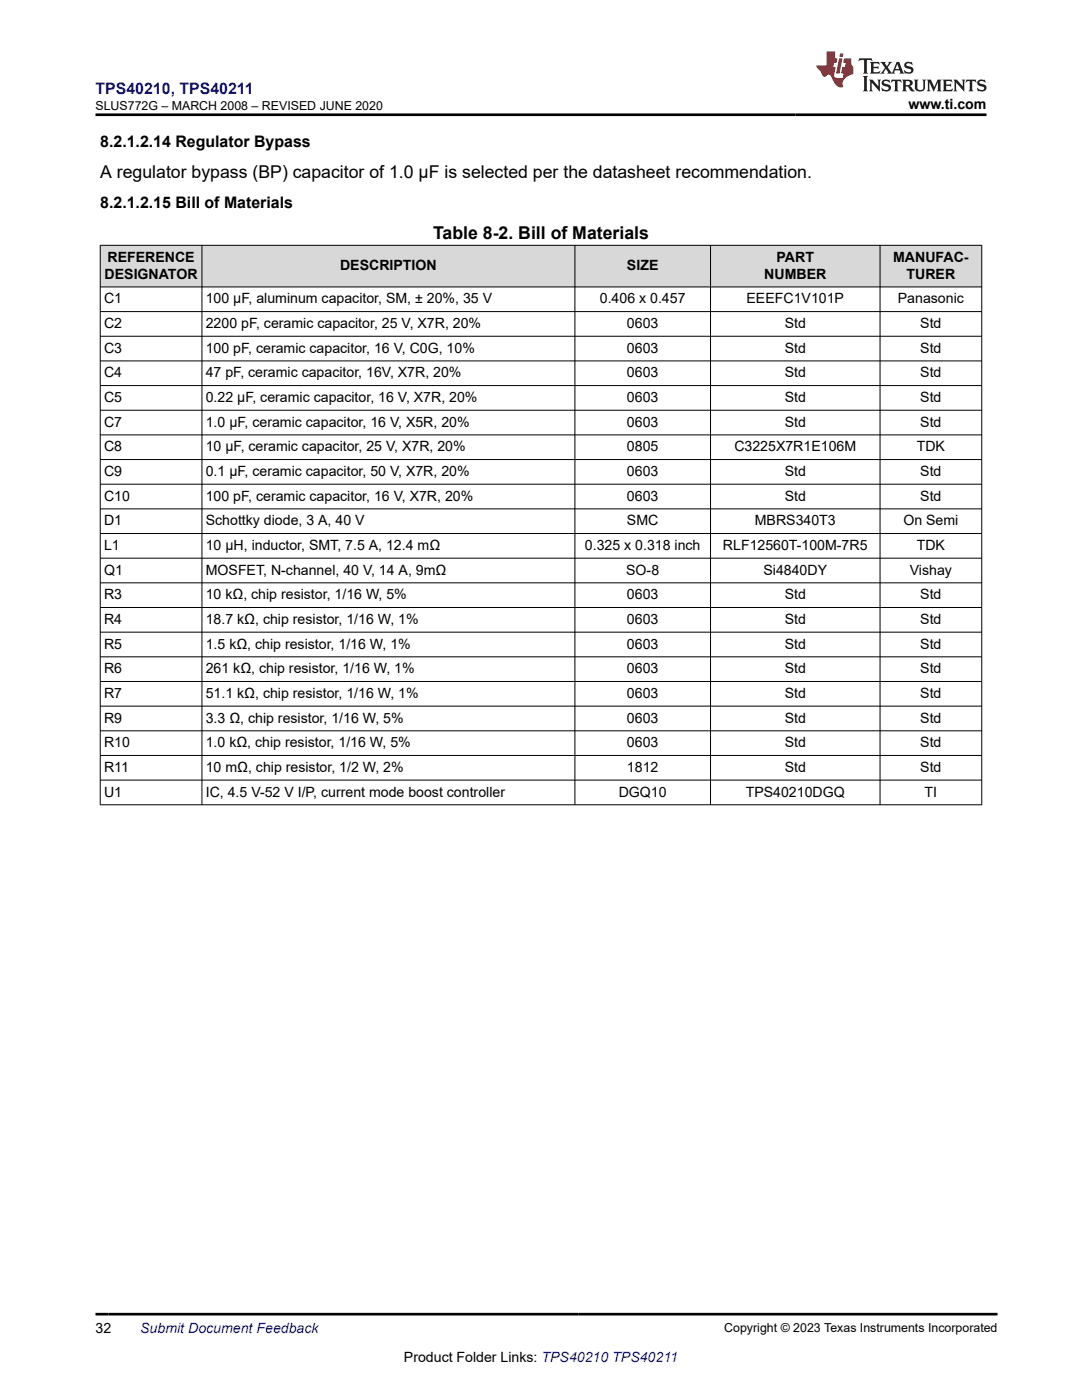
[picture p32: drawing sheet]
<svg xmlns="http://www.w3.org/2000/svg" width="216mm" height="279mm" viewBox="0 0 216 279" stroke-linecap="round" stroke-linejoin="round" font-family="sans-serif">
<defs><g id="words">
<g font-size="3.5">
<text x="20" y="35.5">A regulator bypass (BP) capacitor of 1.0 μF is selected per the datasheet recommendation.</text>
<text x="86.4" y="47.8">Table 8-2. Bill of Materials</text>
</g>
<text font-size="3.2" fill="#00f" x="19" y="18.7">TPS40210, TPS40211</text>
<g font-size="3.2">
<text x="20" y="29.3">8.2.1.2.14 Regulator Bypass</text>
<text x="20" y="41.6">8.2.1.2.15 Bill of Materials</text>
</g>
<g font-size="2.8">
<text x="181.3" y="21.8">www.ti.com</text>
<text x="21.4" y="52.2">REFERENCE</text>
<text x="67.9" y="53.9">DESCRIPTION</text>
<text x="125.1" y="53.9">SIZE</text>
<text x="155" y="52.2">PART</text>
<text x="178.2" y="52.2">MANUFAC-</text>
<text x="20.9" y="55.6">DESIGNATOR</text>
<text x="152.5" y="55.6">NUMBER</text>
<text x="180.9" y="55.6">TURER</text>
<text x="20.8" y="60.5">C1</text>
<text x="20.8" y="65.5">C2</text>
<text x="41.1" y="60.5">100 μF, aluminum capacitor, SM, ± 20%, 35 V</text>
<text x="41.1" y="65.5">2200 pF, ceramic capacitor, 25 V, X7R, 20%</text>
<text x="119.7" y="60.5">0.406 x 0.457</text>
<text x="125.1" y="65.5">0603</text>
<text x="149" y="60.5">EEEFC1V101P</text>
<text x="156.6" y="65.5">Std</text>
<text x="179.2" y="60.5">Panasonic</text>
<text x="183.6" y="65.5">Std</text>
<text x="20.8" y="70.4">C3</text>
<text x="41.1" y="70.4">100 pF, ceramic capacitor, 16 V, C0G, 10%</text>
<text x="125.1" y="70.4">0603</text>
<text x="156.6" y="70.4">Std</text>
<text x="183.6" y="70.4">Std</text>
<text x="20.8" y="75.3">C4</text>
<text x="41.1" y="75.3">47 pF, ceramic capacitor, 16V, X7R, 20%</text>
<text x="125.1" y="75.3">0603</text>
<text x="156.6" y="75.3">Std</text>
<text x="183.6" y="75.3">Std</text>
<text x="20.8" y="80.2">C5</text>
<text x="41.1" y="80.2">0.22 μF, ceramic capacitor, 16 V, X7R, 20%</text>
<text x="125.1" y="80.2">0603</text>
<text x="156.6" y="80.2">Std</text>
<text x="183.6" y="80.2">Std</text>
<text x="20.8" y="85.1">C7</text>
<text x="41.1" y="85.1">1.0 μF, ceramic capacitor, 16 V, X5R, 20%</text>
<text x="125.1" y="85.1">0603</text>
<text x="156.6" y="85.1">Std</text>
<text x="183.6" y="85.1">Std</text>
<text x="20.8" y="90.1">C8</text>
<text x="20.8" y="95">C9</text>
<text x="41.1" y="90.1">10 μF, ceramic capacitor, 25 V, X7R, 20%</text>
<text x="41.1" y="95">0.1 μF, ceramic capacitor, 50 V, X7R, 20%</text>
<text x="125.1" y="90.1">0805</text>
<text x="125.1" y="95">0603</text>
<text x="146.5" y="90.1">C3225X7R1E106M</text>
<text x="156.6" y="95">Std</text>
<text x="182.9" y="90.1">TDK</text>
<text x="183.6" y="95">Std</text>
<text x="20.8" y="99.9">C10</text>
<text x="41.1" y="99.9">100 pF, ceramic capacitor, 16 V, X7R, 20%</text>
<text x="125.1" y="99.9">0603</text>
<text x="156.6" y="99.9">Std</text>
<text x="183.6" y="99.9">Std</text>
<text x="20.8" y="104.8">D1</text>
<text x="41.1" y="104.8">Schottky diode, 3 A, 40 V</text>
<text x="125.1" y="104.8">SMC</text>
<text x="150.6" y="104.8">MBRS340T3</text>
<text x="180.3" y="104.8">On Semi</text>
<text x="20.8" y="109.8">L1</text>
<text x="41.1" y="109.8">10 μH, inductor, SMT, 7.5 A, 12.4 mΩ</text>
<text x="116.7" y="109.8">0.325 x 0.318 inch</text>
<text x="144.3" y="109.8">RLF12560T-100M-7R5</text>
<text x="182.9" y="109.8">TDK</text>
<text x="20.8" y="114.7">Q1</text>
<text x="20.8" y="119.6">R3</text>
<text x="41.1" y="114.7">MOSFET, N-channel, 40 V, 14 A, 9mΩ</text>
<text x="41.1" y="119.6">10 kΩ, chip resistor, 1/16 W, 5%</text>
<text x="125" y="114.7">SO-8</text>
<text x="125.1" y="119.6">0603</text>
<text x="152.3" y="114.7">Si4840DY</text>
<text x="156.6" y="119.6">Std</text>
<text x="181.5" y="114.7">Vishay</text>
<text x="183.6" y="119.6">Std</text>
<text x="20.8" y="124.5">R4</text>
<text x="41.1" y="124.5">18.7 kΩ, chip resistor, 1/16 W, 1%</text>
<text x="125.1" y="124.5">0603</text>
<text x="156.6" y="124.5">Std</text>
<text x="183.6" y="124.5">Std</text>
<text x="20.8" y="129.4">R5</text>
<text x="41.1" y="129.4">1.5 kΩ, chip resistor, 1/16 W, 1%</text>
<text x="125.1" y="129.4">0603</text>
<text x="156.6" y="129.4">Std</text>
<text x="183.6" y="129.4">Std</text>
<text x="20.8" y="134.4">R6</text>
<text x="41.1" y="134.4">261 kΩ, chip resistor, 1/16 W, 1%</text>
<text x="125.1" y="134.4">0603</text>
<text x="156.6" y="134.4">Std</text>
<text x="183.6" y="134.4">Std</text>
<text x="20.8" y="139.3">R7</text>
<text x="41.1" y="139.3">51.1 kΩ, chip resistor, 1/16 W, 1%</text>
<text x="125.1" y="139.3">0603</text>
<text x="156.6" y="139.3">Std</text>
<text x="183.6" y="139.3">Std</text>
<text x="20.8" y="144.2">R9</text>
<text x="20.8" y="149.1">R10</text>
<text x="41.1" y="144.2">3.3 Ω, chip resistor, 1/16 W, 5%</text>
<text x="41.1" y="149.1">1.0 kΩ, chip resistor, 1/16 W, 5%</text>
<text x="125.1" y="144.2">0603</text>
<text x="125.1" y="149.1">0603</text>
<text x="156.6" y="144.2">Std</text>
<text x="156.6" y="149.1">Std</text>
<text x="183.6" y="144.2">Std</text>
<text x="183.6" y="149.1">Std</text>
<text x="20.8" y="154">R11</text>
<text x="41.1" y="154">10 mΩ, chip resistor, 1/2 W, 2%</text>
<text x="125.1" y="154">1812</text>
<text x="156.6" y="154">Std</text>
<text x="183.6" y="154">Std</text>
<text x="20.8" y="159">U1</text>
<text x="41.1" y="159">IC, 4.5 V-52 V I/P, current mode boost controller</text>
<text x="123.5" y="159">DGQ10</text>
<text x="148.8" y="159">TPS40210DGQ</text>
<text x="184.5" y="159">TI</text>
<text x="19" y="266.1">32</text>
<text x="80.6" y="271.7">Product Folder Links: TPS40210 TPS40211</text>
</g>
<text font-size="2.8" fill="#00f" x="28" y="266.1">Submit Document Feedback</text>
<g font-size="2.5">
<text x="19" y="21.9">SLUS772G – MARCH 2008 – REVISED JUNE 2020</text>
<text x="144.5" y="265.8">Copyright © 2023 Texas Instruments Incorporated</text>
</g>
</g></defs>
<g fill="#d8d8d8">
<path d="M20 49h175.9v8.3h-175.9z" fill-rule="evenodd"/>
<path d="M20.1 49h20.1v8.2h-20.1z" fill-rule="evenodd"/>
<path d="M40.4 49h74.3v8.2h-74.3z" fill-rule="evenodd"/>
<path d="M114.8 49h26.9v8.2h-26.9z" fill-rule="evenodd"/>
<path d="M141.8 49h33.7v8.2h-33.7z" fill-rule="evenodd"/>
<path d="M175.7 49h20.1v8.2h-20.1z" fill-rule="evenodd"/>
</g>
<g fill="none" stroke="#000" stroke-width=".2">
<path d="M19.9 49h176.1M19.9 57.3h176.1M20 48.9v111.8M40.3 48.9v111.8M114.7 48.9v111.8M141.8 48.9v111.8M175.6 48.9v111.8M195.9 48.9v111.8M19.9 62.2h176.1M19.9 67.1h176.1M19.9 72h176.1M19.9 76.9h176.1"/>
<path d="M19.9 81.9h176.1M19.9 86.8h176.1M19.9 91.7h176.1M19.9 96.6h176.1M19.9 101.6h176.1M19.9 106.5h176.1M19.9 111.4h176.1M19.9 116.3h176.1M19.9 121.2h176.1M19.9 126.2h176.1M19.9 131.1h176.1M19.9 136h176.1"/>
<path d="M19.9 140.9h176.1M19.9 145.8h176.1M19.9 150.8h176.1M19.9 155.7h176.1M19.9 160.6h176.1"/>
</g>
<path d="M171.5 11.6l-.2 .6 .5-.2h.6v.1v2.2l-.2 .4h1l-.2-.4v-2.2v-.1h.5l.5 .2-.1-.6zM173.6 12.4l.2 .3v1.6l-.2 .4h1.9l.1-.6a1.08 1.08 0 0 1-1.3 .2v-.7h.6l.4 .2v-.7l-.4 .2h-.6v-.5l.2-.2a1 1 0 0 1 1 .3l-.1-.5zM175.7 12.4l.9 1.1-1 1.2h.9l-.2-.2 .5-.8 .4 .8-.2 .2h1.6l-.2-.2 .2-.5h.9l.1 .5-.1 .2h.9l-.2-.4-.8-1.9h-.5l-.9 2.1-.9-1.1 .9-1h-.8l.2 .2-.4 .6-.4-.6 .2-.2zM179 12.8l.4 1h-.7zM180.7 12.5a.65 .65 0 0 0-.2 .7 .65 .65 0 0 0 .6 .5l.6 .1 .1 .3a.79 .79 0 0 1-.7 .4 .79 .79 0 0 1-.7-.5l.1 .7 .2-.1a.93 .93 0 0 0 1.1 0 .93 .93 0 0 0 .4-.9 1.46 1.46 0 0 0-1.2-.6l-.1-.3a1.09 1.09 0 0 1 1.2 .2l-.2-.6-.1 .1-.5-.2zM172.2 15.2l.2 .4v2.2l-.2 .4h1l-.2-.4v-2.2l.2-.4zM173.4 15.9l.2 .4v1.5l-.2 .4h.8l-.3-.4 .1-1.3 1.6 1.8v-2l.2-.4h-.7l.1 .2 .1 1.1-1.2-1.3zM176.2 16a.65 .65 0 0 0-.2 .8 .65 .65 0 0 0 .6 .4l.6 .2 .1 .2a.79 .79 0 0 1-.7 .4 .79 .79 0 0 1-.7-.5l.1 .7 .2-.1a.93 .93 0 0 0 1.1 .1 .93 .93 0 0 0 .4-1 1.46 1.46 0 0 0-1.2-.5l-.1-.4a1.09 1.09 0 0 1 1.2 .2l-.1-.6-.2 .1-.5-.1zM177.9 15.9l-.1 .6a.63 .63 0 0 1 .8-.3v1.6l-.3 .4h1l-.2-.4v-1.6a.66 .66 0 0 1 .8 .3l-.1-.6zM180 15.9l.2 .4v1.5l-.2 .4h1l-.2-.2-.1-.7h.5l.1 .2a.79 .79 0 0 0 1.2 .6l-1-.9a.61 .61 0 0 0 .6-.6 .61 .61 0 0 0-.5-.7zM180.8 16.2h.1a.47 .47 0 0 1 .5 .1 .47 .47 0 0 1 .1 .5l-.1 .1-.7 .1zM182.3 15.9l.2 .2a2.27 2.27 0 0 0 .4 2 1.04 1.04 0 0 0 1.7-.7v-1.3l.2-.2h-.8l.2 .4v1.1a.6 .6 0 0 1-.6 .6 .6 .6 0 0 1-.6-.6v-1.1l.3-.4zM184.9 15.9l.2 .4v1.5l-.2 .4h.8l-.3-.4v-1.4l.9 1.9 .9-1.9v1.4l-.3 .4h1l-.2-.4v-1.5l.2-.4h-.8l-.7 1.5-.6-1.5zM188.1 15.9l.2 .4v1.5l-.2 .4h1.9l.1-.6a1.09 1.09 0 0 1-1.3 .2v-.7h.6l.4 .2v-.6l-.4 .2h-.6v-.6l.2-.1a1.01 1.01 0 0 1 1 .3l-.1-.6zM190.2 15.9l.3 .4v1.5l-.3 .4h.8l-.2-.4v-1.3l1.6 1.8v-2l.2-.4h-.7l.2 .2v1.1l-1.2-1.3zM192.8 15.9l-.1 .6a.63 .63 0 0 1 .8-.3v1.6l-.3 .4h1l-.2-.4v-1.6a.66 .66 0 0 1 .8 .3l-.1-.6zM195.2 16a.65 .65 0 0 0-.2 .8 .65 .65 0 0 0 .6 .4l.6 .2 .2 .2a.79 .79 0 0 1-.7 .4 .79 .79 0 0 1-.7-.5l.1 .7 .2-.1a.93 .93 0 0 0 1 .1 .93 .93 0 0 0 .5-1 1.46 1.46 0 0 0-1.3-.5v-.4a1.09 1.09 0 0 1 1.2 .2l-.2-.6-.2 .1-.5-.1z" fill="#231f20"/>
<path d="M164.9 10.3v2.7h-2l.1 .4 .8 1a.95 .95 0 0 0 1 .9 .59 .59 0 0 1 .5-.4 .59 .59 0 0 1 .5 .3l.4 .8a1.59 1.59 0 0 0 2.1 1.4 1.61 1.61 0 0 1 1-2.3l1-.3-.1-1.5a1.59 1.59 0 0 1-.3-1.7h-1.5l-.2 .9h.6l-.2 .9h-.5l-.2 .9v.3l.4 .1-.1 .9h-.7a.73 .73 0 0 1-1-.7l.3-1.5h-.5l.1-.9h.5l.2-.9h-.5v-1.3zM167.4 11.6l-.6 3.1h.7l.6-3.1zM167.6 10.7l-.1 .6h.7l.1-.6z" fill="#ed1c24"/>
<path d="M19 22.9h177.8M19 262.3h180" fill="none" stroke="#000" stroke-width=".53"/>
<use href="#words"/>
</svg>
